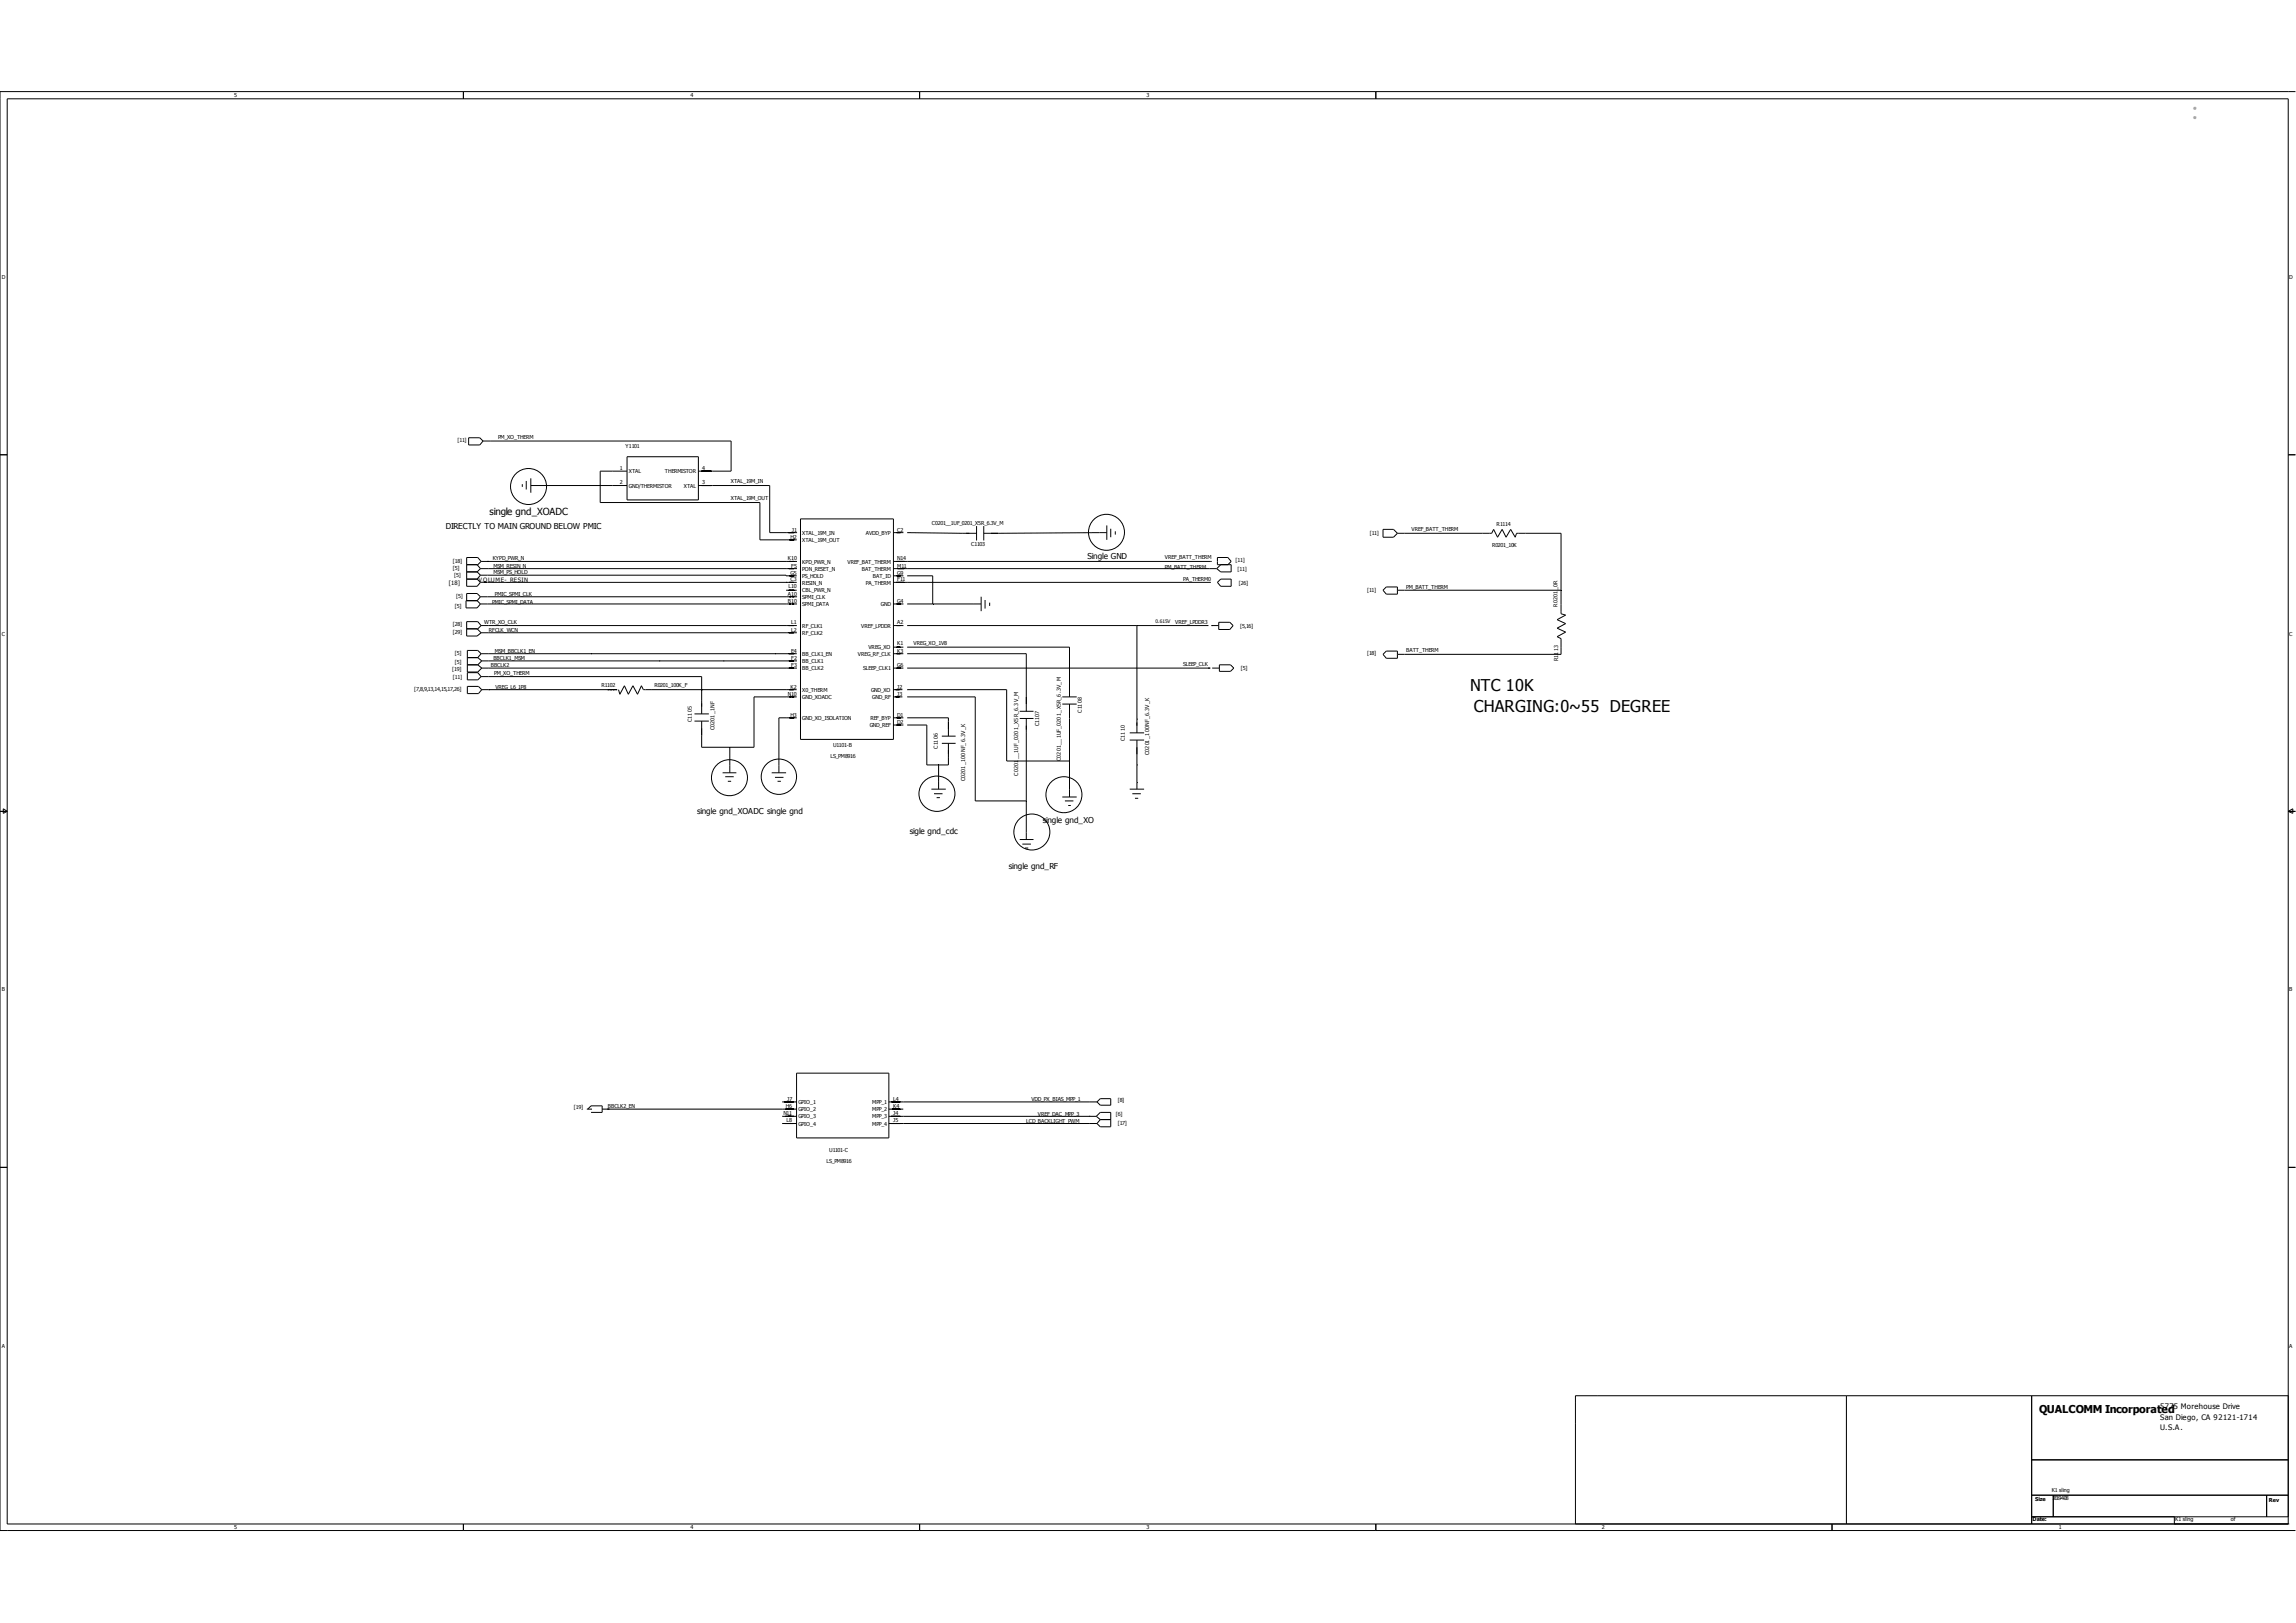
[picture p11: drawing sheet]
<svg xmlns="http://www.w3.org/2000/svg" width="297mm" height="210mm" viewBox="0 0 297 210" stroke-linecap="round" stroke-linejoin="round" font-family="sans-serif">
<defs><g id="words">
<text font-size="2.5" fill="#666" x="283.3" y="15.3">：</text>
<g font-size="2.1">
<text x="190.2" y="89.4">NTC 10K</text>
<text x="190.7" y="92.1">CHARGING:0~55 DEGREE</text>
</g>
<text font-size="1.4" x="263.8" y="182.8">QUALCOMM Incorporated</text>
<text font-size="1.3" x="63.3" y="66.6">single gnd_XOADC</text>
<g font-size="1.1">
<text x="57.7" y="68.5">DIRECTLY TO MAIN GROUND BELOW PMIC</text>
<text x="140.7" y="72.4">Single GND</text>
<text x="90.2" y="105.3">single gnd_XOADC single gnd</text>
<text x="117.7" y="107.8">sigle gnd_cdc</text>
<text x="134.9" y="106.5">single gnd_XO</text>
<text x="130.5" y="112.4">single gnd_RF</text>
</g>
<g font-size="1">
<text x="279.4" y="182.4">5775 Morehouse Drive</text>
<text x="279.4" y="183.7">San Diego, CA 92121-1714</text>
<text x="279.4" y="185.1">U.S.A.</text>
</g>
<g font-size=".8">
<text x="58.1" y="75.7">[18]</text>
<text x="61.9" y="75.3">VOLUME-_RESIN</text>
</g>
<g font-size=".7">
<text x="30.3" y="12.6">5</text>
<text x="89.3" y="12.6">4</text>
<text x="148.3" y="12.6">3</text>
<text x=".3" y="36.1">D</text>
<text x="296.1" y="36.1">D</text>
<text x="59.2" y="57.2">[11]</text>
<text x="64.4" y="56.8">PM_XO_THERM</text>
<text x="80.9" y="58">Y1101</text>
<text x="80.2" y="60.8">1</text>
<text x="80.2" y="62.7">2</text>
<text x="81.4" y="61.2">XTAL</text>
<text x="81.4" y="63.1">GND/THERMISTOR</text>
<text x="86" y="61.2">THERMISTOR</text>
<text x="88.5" y="63.1">XTAL</text>
<text x="90.8" y="62.7">3</text>
<text x="90.8" y="60.8">4</text>
<text x="94.6" y="62.5">XTAL_19M_IN</text>
<text x="94.6" y="64.7">XTAL_19M_OUT</text>
<text x="102.3" y="69.7">H2</text>
<text x="102.4" y="68.8">J1</text>
<text x="103.8" y="69.2">XTAL_19M_IN</text>
<text x="103.8" y="70.1">XTAL_19M_OUT</text>
<text x="112" y="69.2">AVDD_BYP</text>
<text x="116.1" y="68.8">C2</text>
<text x="120.5" y="67.9">C0201__1UF_0201_X5R_6.3V_M</text>
<text x="125.6" y="70.6">C1103</text>
<text x="177.2" y="69.3">[11]</text>
<text x="182.6" y="68.7">VREF_BATT_THERM</text>
<text x="193" y="70.8">R0201_10K</text>
<text x="193.6" y="68.1">R1114</text>
<text x="58.6" y="72.8">[18]</text>
<text x="58.6" y="73.8">[5]</text>
<text x="58.7" y="74.6">[5]</text>
<text x="59" y="77.4">[5]</text>
<text x="63.7" y="72.5">KYPD_PWR_N</text>
<text x="63.8" y="74.3">MSM_PS_HOLD</text>
<text x="63.8" y="73.4">MSM_RESIN_N</text>
<text x="64" y="77.1">PMIC_SPMI_CLK</text>
<text x="101.9" y="72.5">K10</text>
<text x="101.9" y="77.1">A10</text>
<text x="102" y="76.1">L10</text>
<text x="102.3" y="74.4">G5</text>
<text x="102.3" y="75.2">C3</text>
<text x="102.3" y="73.4">F5</text>
<text x="103.8" y="72.9">KPD_PWR_N</text>
<text x="103.8" y="73.9">PON_RESET_N</text>
<text x="103.8" y="74.8">PS_HOLD</text>
<text x="103.8" y="75.6">RESIN_N</text>
<text x="103.8" y="76.6">CBL_PWR_N</text>
<text x="103.8" y="77.5">SPMI_CLK</text>
<text x="109.6" y="72.9">VREF_BAT_THERM</text>
<text x="111.5" y="73.9">BAT_THERM</text>
<text x="112" y="75.6">PA_THERM</text>
<text x="112.9" y="74.8">BAT_ID</text>
<text x="116.1" y="75.2">F11</text>
<text x="116.1" y="74.4">G9</text>
<text x="116.1" y="73.4">M11</text>
<text x="116.1" y="72.5">N14</text>
<text x="150.7" y="72.3">VREF_BATT_THERM</text>
<text x="150.7" y="73.6">PM_BATT_THERM</text>
<text x="153.1" y="75.2">PA_THERM0</text>
<text x="159.8" y="72.7">[11]</text>
<text x="160.1" y="73.9">[11]</text>
<text x="160.2" y="75.6">[26]</text>
<text x="176.8" y="76.6">[11]</text>
<text x="181.9" y="76.2">PM_BATT_THERM</text>
<text x=".3" y="82.2">C</text>
<text x="58.6" y="81">[28]</text>
<text x="58.6" y="82.1">[29]</text>
<text x="58.8" y="78.7">[5]</text>
<text x="62.6" y="80.7">WTR_XO_CLK</text>
<text x="63.2" y="81.7">RFCLK_WCN</text>
<text x="63.7" y="78.2">PMIC_SPMI_DATA</text>
<text x="101.9" y="78">B10</text>
<text x="102.3" y="80.8">L1</text>
<text x="102.3" y="81.7">L2</text>
<text x="103.8" y="78.4">SPMI_DATA</text>
<text x="103.8" y="81.2">RF_CLK1</text>
<text x="103.8" y="82.1">RF_CLK2</text>
<text x="111.4" y="81.2">VREF_LPDDR</text>
<text x="113.9" y="78.4">GND</text>
<text x="116.1" y="83.5">K1</text>
<text x="116.1" y="80.8">A2</text>
<text x="116.1" y="78">G4</text>
<text x="118.2" y="83.5">VREG_XO_1V8</text>
<text x="152" y="80.7">VREF_LPDDR3</text>
<text x="160.4" y="81.2">[5,16]</text>
<text x="201.5" y="78.5" transform="rotate(-90 201.5 78.5)">R0201_0R</text>
<text x="296.1" y="82.2">C</text>
<text x="53.6" y="89.4">[7,8,9,13,14,15,17,26]</text>
<text x="58.5" y="86.8">[19]</text>
<text x="58.6" y="87.9">[11]</text>
<text x="58.8" y="84.8">[5]</text>
<text x="58.8" y="86">[5]</text>
<text x="63.5" y="86.3">BBCLK2</text>
<text x="63.8" y="85.5">BBCLK1_MSM</text>
<text x="63.9" y="87.3">PM_XO_THERM</text>
<text x="64" y="84.5">MSM_BBCLK1_EN</text>
<text x="64.1" y="89.1">VREG_L6_1P8</text>
<text x="77.8" y="88.9">R1102</text>
<text x="84.7" y="88.9">R0201_100K_F</text>
<text x="102.3" y="89.1">K2</text>
<text x="102.3" y="84.4">E4</text>
<text x="102.3" y="85.4">F2</text>
<text x="102.3" y="86.3">F3</text>
<text x="103.8" y="84.9">BB_CLK1_EN</text>
<text x="103.8" y="85.8">BB_CLK1</text>
<text x="103.8" y="86.7">BB_CLK2</text>
<text x="103.8" y="89.5">X0_THERM</text>
<text x="111" y="84.9">VREG_RF_CLK</text>
<text x="111.7" y="86.7">SLEEP_CLK1</text>
<text x="112.3" y="84">VREG_XO</text>
<text x="112.7" y="89.5">GND_XO</text>
<text x="116.1" y="89.1">J2</text>
<text x="116.1" y="86.3">G6</text>
<text x="116.1" y="84.4">K3</text>
<text x="153.1" y="86.2">SLEEP_CLK</text>
<text x="160.5" y="86.7">[5]</text>
<text x="176.8" y="84.8">[18]</text>
<text x="181.9" y="84.4">BATT_THERM</text>
<text x="201.6" y="85.5" transform="rotate(-90 201.6 85.5)">R1113</text>
<text x="89.5" y="93.4" transform="rotate(-90 89.5 93.4)">C1105</text>
<text x="92.4" y="94.5" transform="rotate(-90 92.4 94.5)">C0201_1NF</text>
<text x="101.9" y="90">N10</text>
<text x="102.3" y="92.7">H3</text>
<text x="103.8" y="90.4">GND_XOADC</text>
<text x="103.8" y="93.2">GND_XO_ISOLATION</text>
<text x="112.5" y="94.1">GND_REF</text>
<text x="112.6" y="93.2">REF_BYP</text>
<text x="112.8" y="90.4">GND_RF</text>
<text x="116.1" y="93.7">D2</text>
<text x="116.1" y="92.7">D1</text>
<text x="116.1" y="90">J3</text>
<text x="134.4" y="94" transform="rotate(-90 134.4 94)">C1107</text>
<text x="139.9" y="92.2" transform="rotate(-90 139.9 92.2)">C1108</text>
<text x="145.5" y="95.9" transform="rotate(-90 145.5 95.9)">C1110</text>
<text x="107.4" y="98.1">LS_PM8916</text>
<text x="107.8" y="96.6">U1101-B</text>
<text x="121.3" y="96.9" transform="rotate(-90 121.3 96.9)">C1106</text>
<text x="124.9" y="101.1" transform="rotate(-90 124.9 101.1)">C0201_100NF_6.3V_K</text>
<text x="131.7" y="100.3" transform="rotate(-90 131.7 100.3)">C0201__1UF_0201_X5R_6.3V_M</text>
<text x="137.2" y="98.5" transform="rotate(-90 137.2 98.5)">C0201__1UF_0201_X5R_6.3V_M</text>
<text x="148.6" y="97.7" transform="rotate(-90 148.6 97.7)">C0201_100NF_6.3V_K</text>
<text x=".3" y="128.3">B</text>
<text x="296.1" y="128.3">B</text>
<text x="74.2" y="143.5">[19]</text>
<text x="78.6" y="143.4">BBCLK2_EN</text>
<text x="101.7" y="143.4">H6</text>
<text x="101.8" y="142.4">J7</text>
<text x="103.3" y="142.8">GPIO_1</text>
<text x="103.3" y="143.8">GPIO_2</text>
<text x="112.8" y="142.8">MPP_1</text>
<text x="112.8" y="143.8">MPP_2</text>
<text x="115.5" y="142.4">L4</text>
<text x="115.5" y="143.4">K4</text>
<text x="133.4" y="142.4">VDD_PX_BIAS_MPP_1</text>
<text x="144.6" y="142.6">[8]</text>
<text x="101.3" y="144.3">N11</text>
<text x="101.8" y="145.2">L8</text>
<text x="103.3" y="144.7">GPIO_3</text>
<text x="103.3" y="145.6">GPIO_4</text>
<text x="107.3" y="149">U1101-C</text>
<text x="112.8" y="144.7">MPP_3</text>
<text x="112.8" y="145.6">MPP_4</text>
<text x="115.5" y="144.3">J4</text>
<text x="115.5" y="145.2">J5</text>
<text x="132.7" y="145.3">LCD_BACKLIGHT_PWM</text>
<text x="134.3" y="144.4">VREF_DAC_MPP_3</text>
<text x="144.3" y="144.5">[6]</text>
<text x="144.6" y="145.6">[17]</text>
<text x="106.9" y="150.5">LS_PM8916</text>
<text x=".3" y="174.4">A</text>
<text x="296.1" y="174.4">A</text>
<text x="30.3" y="197.9">5</text>
<text x="89.3" y="197.9">4</text>
<text x="148.3" y="197.9">3</text>
<text x="207.2" y="197.9">2</text>
<text x="262.9" y="196.9">Date:</text>
<text x="263.3" y="194.2">Size</text>
<text x="265.4" y="193">K1 sling</text>
<text x="265.6" y="194.1">2019-4-08</text>
<text x="266.3" y="197.9">1</text>
<text x="281.4" y="196.9">K1 sling</text>
<text x="288.6" y="196.9">of</text>
<text x="293.5" y="194.3">Rev</text>
</g>
<text font-size=".6" x="149.5" y="80.6">0.615V</text>
</g></defs>
<g fill="none" stroke="#000" stroke-width=".13">
<path d="M.9 12.8h295.1v184.4h-295.1zM59.9 11.9v.9M119 11.9v.9M178 11.9v.9M296.9 11.9h-296.9v186.1h296.9M0 58.8h.9M60.6 56.6h1.5l.4 .5-.4 .5h-1.5zM62.5 57.1h32.1v3.9h-4.3M81.1 59.1h9.2v5.6h-9.2zM296 58.8h.9M60.4 74.9h1.3M60.4 74h1.3"/>
<path d="M61.7 77.7h-1.4v1h1.4l.4-.6M61.7 77.7l.4 .4M61.7 74l.4 .4M61.7 73.1l.4 .5M61.7 74.9l.4 .5M62.1 73.6h41M62.1 74.4h39.6v.1h1.4M62.1 77.2h41M62.1 78.1h41M62.1 75.3l39.6 .1M62.1 77.2l-.4 .5M62.1 77.2l-.4-.4h-1.3v.9"/>
<path d="M62.1 74.4l-.4 .5M62.1 73.6l-.4 .4M62.2 72.6h40.9M62.2 72.6l-.4-.5h-1.4v3.8h1.3l.4-.5M62.2 72.6l-.4 .5h-1.4M63.1 72.6h.1M67.6 62.7v.3M68.1 62.2v1.1M68.7 62.8h12.4M68.7 61.9v1.9M81.1 61h-3.5v4h20.7v4.8h4.8M90.3 62.8h9.3v6.1h3.5"/>
<path d="M101.7 75.4h1.4M101.7 76.4h1.4M101.7 75.4h.1M103.5 67.1h12.1v28.6h-12.1zM115.6 78.1h1.3M115.6 75.4h41M115.6 74.5h1.3M115.6 73.6h41.8M115.6 72.6h41.1M115.6 68.9h1.3M117.3 68.9l9 .1M117.3 78.1h9.6"/>
<path d="M117.3 74.5h3.3v3.6M126.3 68.1v1.8M126.9 77.2v1.9M127.3 68.1v1.8M127.4 77.6v1.1M128 78v.4M143.2 68.9l-15.9 .1M143.2 68v1.8M143.7 68.4v1.1M144.3 68.7v.5M157.9 74.9h1.4v1h-1.4l-.4-.5zM157.9 73.1l-.5 .5"/>
<path d="M158.8 73.1l.5-.5-.5-.5h-1.3v1h1.8v.9h-1.4l-.5-.4M178.9 68.5h1.4l.5 .5-.5 .5h-1.4zM178.9 76.4l.4-.5h1.5v1h-1.5zM180.8 69h12.2l.2-.5 .5 1 .6-1 .5 1 .6-1 .6 1 .2-.5h5.7v10.4l.6 .2-1.1 .6 1.1 .5-1.1 .6 1.1 .5-1.1 .6 .5 .2v2.1h-21.1M180.8 76.4h21.1M60.5 85.1h1.3M60.5 87h1.3l.4 .5-.4 .5h-1.3zM60.5 88.8h1.4l.4 .4-.4 .5h-1.4zM60.5 86h1.3M61.7 81.4l.5 .5M61.8 85.1l.5 .4M61.8 86l.5 .4"/>
<path d="M62.2 80.9h40.9M62.2 81.9h40.9M62.2 84.6h40.9M62.2 87.5h28.6v4.9M62.2 80.9l-.4-.5h-1.4v1.9h1.3l.5-.4M62.2 80.9l-.4 .5h-1.4M62.2 84.6l-.4 .5M62.2 84.6l-.4-.4h-1.3v2.8h1.3l.5-.6M62.3 85.5h40.8M62.3 86.4h40.8M62.3 89.2h17.5h-.2M62.3 85.5l-.5 .5"/>
<path d="M63.2 89.2h.1M76.5 84.6h.1M80 89.2l.2 .6 .6-1.1 .5 1.1 .6-1.1 .6 1.1 .5-1.1 .2 .5h19.9M85.3 85.5h.1M89.8 92.4h1.9M89.8 93.3h1.9M90.8 89.2h.1M93.5 100h1.7M93.6 85.5h.1M94.4 96.7v3.3M99.8 100h1.9M100.2 84.6h.1"/>
<path d="M103.1 92.9h-2.3v7.1M103.1 90.2h-5.6v6.5h-6.7v-3.4M115.6 93.8h1.3M115.6 92.9h1.3M115.6 90.2h1.1M115.6 89.2h1.1M115.6 86.4h1.3M115.6 84.6h1.3M115.6 83.7h1.3M115.6 80.9h1.3M117.3 89.2h12.9v9.3h8.1M117.3 92.9h5.4v2.3"/>
<path d="M117.3 93.8h2.6v5.2h2.8v-2.8M117.3 84.6h15.5v7.4M117.3 83.7h21v6.5M117.3 90.2h8.9v13.4h6.6M117.3 80.9h39M117.3 86.4h39.2M121.4 99v3.1M121.8 96.2h1.8M121.8 95.2h1.8M131.9 93h1.8M131.9 92h1.8M132.8 93v15.6"/>
<path d="M137.4 91.1h1.9M137.4 90.2h1.9M138.3 91.1v12M146.1 94.8h1.9M146.1 95.8h1.9M147.1 93h.1M147.1 99h.1M147.1 80.9v13.9M147.1 95.8v6.3M156.7 80.9h.1M156.7 80.9h.9M156.8 86.4h.9"/>
<path d="M157.6 80.5h1.5l.4 .4-.4 .5h-1.5zM157.7 86h1.5l.4 .4-.4 .5h-1.5zM178.9 84.7l.4-.5h1.5v1h-1.5zM0 105h.9M.4 104.6l.5 .4-.5 .2zM93.8 100.5h1.1M94.1 101.1h.5M100.2 100.6h1.1M100.6 101.1h.4M120.5 102.1h1.8M120.8 102.7h1.1M121.2 103.2h.4"/>
<path d="M131.9 108.6h1.8M132.2 109.2h1.1M132.6 109.7h.4M137.4 103.1h1.9M137.8 103.6h1.1M138.2 104.2h.3M146.1 102.1h1.9M146.5 102.7h1.1M146.8 103.3h.4M147.1 101.3h.1M296 105h.9M296 105l.6-.4v.6z"/>
<path d="M103 138.9h12v8.3h-12zM0 151h.9M75.9 143.5h.7M76 143.5l.5-.4h1.4v.8h-1.4M77.9 143.5h25.1M101.2 145.4h1.8M101.2 144.4h1.8M101.2 142.6h1.8M115 145.4h26.9M115 144.4h26.8M115 143.5h1.8M115 142.6h26.9"/>
<path d="M140.9 144.4h.1M141.8 144.4l.5-.5h1.4v1.9h-1.4l-.4-.4M141.8 144.4l.5 .5M141.9 142.6l.4-.4h1.4v.8h-1.4zM142.3 144.9h1.4M142.3 144.9l-.4 .5M296 151h.9M59.9 197.2v.8M119 197.2v.8M178 197.2v.8M237 197.2v.8M238.8 180.6v16.6"/>
<path d="M262.8 180.6v16.6M262.8 188.9h33.2M262.8 193.5h33.2M262.8 196.3h33.2M265.6 193.5v2.8M281.3 197.2h.1M281.3 196.3v.9M293.2 193.5v2.8M296 197.2h.1M296 180.6h-92.2v16.6"/>
<circle cx="68.4" cy="62.9" r="2.33"/>
<circle cx="143.1" cy="68.9" r="2.33"/>
<circle cx="94.4" cy="100.6" r="2.33"/>
<circle cx="100.8" cy="100.5" r="2.29"/>
<circle cx="121.2" cy="102.7" r="2.31"/>
<circle cx="133.5" cy="107.7" r="2.33"/>
<circle cx="137.6" cy="102.8" r="2.33"/>
</g>
<path d="M120.6 78.1l.1 .1zM201.9 76.4l.1 .1zM90.8 89.2v.1zM94.3 96.7l.1 .1zM121.4 98.9l.1 .1zM138.3 98.5l.1 .1zM147.1 80.9l.1 .1zM132.8 103.6v.1z" fill="#000"/>
<use href="#words"/>
</svg>
